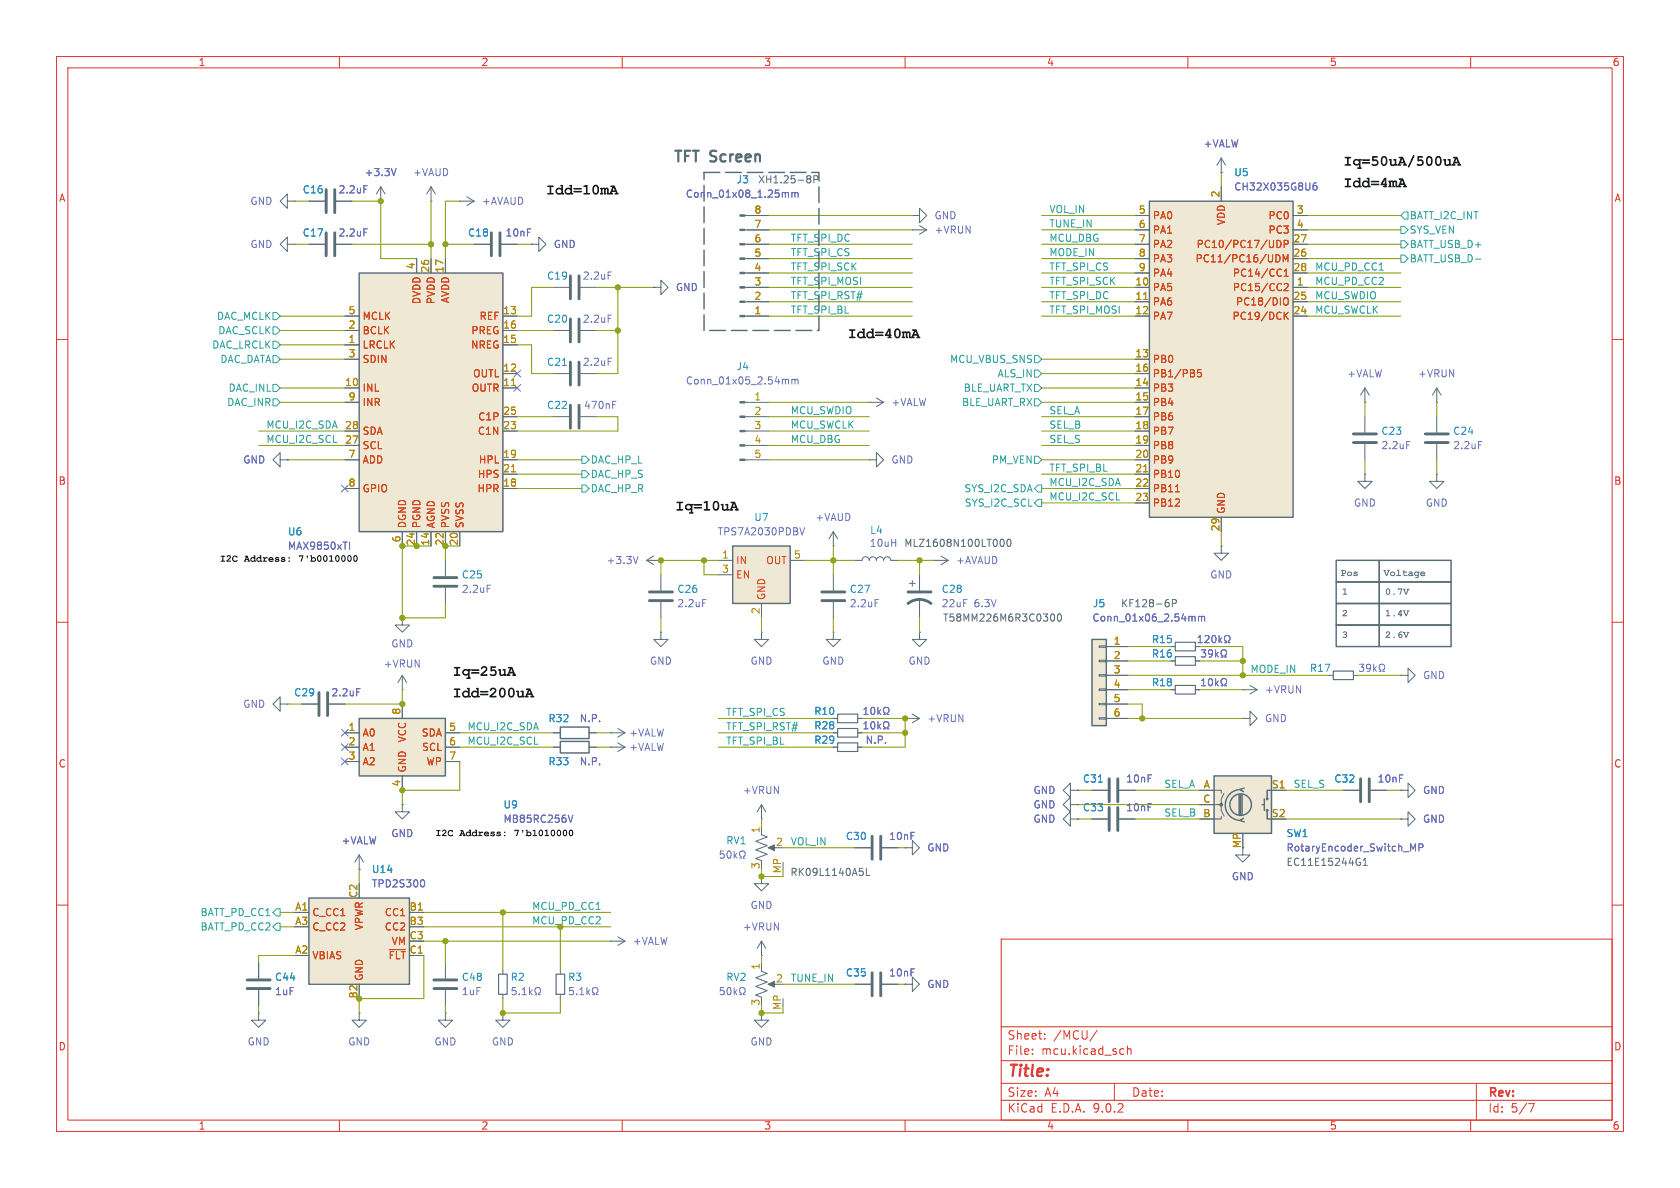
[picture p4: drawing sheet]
<svg xmlns="http://www.w3.org/2000/svg" width="297mm" height="210mm" viewBox="0 0 297 210" stroke-linecap="round" stroke-linejoin="round" font-family="sans-serif">
<defs><g id="words">
<text font-size="2.8" fill="#dc322f" x="178" y="190.9">Title:</text>
<g font-size="2.7" fill="#586e75">
<text x="118.8" y="29.2">TFT</text>
<text x="125.6" y="29.2">Screen</text>
</g>
<g font-size="2.7">
<text x="96.5" y="35.1">Idd=10mA</text>
<text x="237.5" y="33.8">Idd=4mA</text>
<text x="237.5" y="30">Iq=50uA/500uA</text>
<text x="149.9" y="60.5">Idd=40mA</text>
<text x="119.4" y="91">Iq=10uA</text>
<text x="80" y="120.2">Iq=25uA</text>
<text x="80" y="124">Idd=200uA</text>
</g>
<g font-size="2.1" fill="#dc322f">
<text x="178" y="184">Sheet:</text>
<text x="186.2" y="184">/MCU/</text>
<text x="178" y="186.7">File:</text>
<text x="184.1" y="186.7">mcu.kicad_sch</text>
<text x="178" y="196.9">KiCad</text>
<text x="178" y="194.1">Size:</text>
<text x="184.7" y="194.1">A4</text>
<text x="185.7" y="196.9">E.D.A.</text>
<text x="193.3" y="196.9">9.0.2</text>
<text x="200" y="194.1">Date:</text>
<text x="263" y="194.3">Rev:</text>
<text x="263" y="196.9">Id:</text>
<text x="267.1" y="196.9">5/7</text>
</g>
<g font-size="1.8" fill="#dc322f">
<text x="35" y="11.9">1</text>
<text x="85" y="11.9">2</text>
<text x="135" y="11.9">3</text>
<text x="185" y="11.9">4</text>
<text x="235" y="11.9">5</text>
<text x="285" y="11.9">6</text>
<text x="10.3" y="35.9">A</text>
<text x="285.3" y="35.9">A</text>
<text x="10.3" y="85.9">B</text>
<text x="285.3" y="85.9">B</text>
<text x="10.3" y="135.9">C</text>
<text x="285.3" y="135.9">C</text>
<text x="10.3" y="185.9">D</text>
<text x="285.3" y="185.9">D</text>
<text x="35" y="199.9">1</text>
<text x="85" y="199.9">2</text>
<text x="135" y="199.9">3</text>
<text x="185" y="199.9">4</text>
<text x="235" y="199.9">5</text>
<text x="285" y="199.9">6</text>
</g>
<g font-size="1.8" fill="#6c71c4">
<text x="212.7" y="26.3">+VALW</text>
<text x="59.8" y="34.4">2.2uF</text>
<text x="64.4" y="31.3">+3.3V</text>
<text x="72.9" y="31.3">+VAUD</text>
<text x="121.1" y="35.2">Conn_01x08_1.25mm</text>
<text x="218.1" y="33.9">CH32X035G8U6</text>
<text x="44.2" y="36.4">GND</text>
<text x="85.1" y="36.4">+AVAUD</text>
<text x="165.1" y="39">GND</text>
<text x="165.1" y="41.5">+VRUN</text>
<text x="44.2" y="44">GND</text>
<text x="59.8" y="42">2.2uF</text>
<text x="89.3" y="42">10nF</text>
<text x="97.8" y="44">GND</text>
<text x="102.9" y="49.6">2.2uF</text>
<text x="119.4" y="51.7">GND</text>
<text x="102.9" y="57.3">2.2uF</text>
<text x="102.9" y="64.9">2.2uF</text>
<text x="121.1" y="68.2">Conn_01x05_2.54mm</text>
<text x="157.5" y="72">+VALW</text>
<text x="238.1" y="66.9">+VALW</text>
<text x="250.6" y="66.9">+VRUN</text>
<text x="103.1" y="72.5">470nF</text>
<text x="42.9" y="82.1">GND</text>
<text x="157.5" y="82.1">GND</text>
<text x="244.1" y="79.6">2.2uF</text>
<text x="256.8" y="79.6">2.2uF</text>
<text x="239.3" y="89.8">GND</text>
<text x="252" y="89.8">GND</text>
<text x="126.8" y="94.8">TPS7A2030PDBV</text>
<text x="144" y="92.3">+VAUD</text>
<text x="50.8" y="97.4">MAX9850xTI</text>
<text x="107.1" y="99.9">+3.3V</text>
<text x="153.7" y="96.9">10uH</text>
<text x="168.9" y="99.9">+AVAUD</text>
<text x="81.5" y="105">2.2uF</text>
<text x="119.6" y="107.5">2.2uF</text>
<text x="150.1" y="107.5">2.2uF</text>
<text x="166.4" y="107.5">22uF</text>
<text x="172.2" y="107.5">6.3V</text>
<text x="213.9" y="102.5">GND</text>
<text x="193" y="110.1">Conn_01x06_2.54mm</text>
<text x="67.7" y="118.2">+VRUN</text>
<text x="69.1" y="114.7">GND</text>
<text x="114.8" y="117.7">GND</text>
<text x="132.6" y="117.7">GND</text>
<text x="145.3" y="117.7">GND</text>
<text x="160.5" y="117.7">GND</text>
<text x="42.9" y="125.3">GND</text>
<text x="58.5" y="123.3">2.2uF</text>
<text x="223.5" y="122.8">+VRUN</text>
<text x="251.5" y="120.2">GND</text>
<text x="102.4" y="127.9">N.P.</text>
<text x="111.1" y="130.4">+VALW</text>
<text x="152.9" y="131.7">N.P.</text>
<text x="163.8" y="127.9">+VRUN</text>
<text x="223.5" y="127.9">GND</text>
<text x="102.4" y="135.5">N.P.</text>
<text x="111.1" y="132.9">+VALW</text>
<text x="131.2" y="140.6">+VRUN</text>
<text x="182.6" y="143.1">GND</text>
<text x="182.6" y="140.6">GND</text>
<text x="199" y="138.5">10nF</text>
<text x="199" y="143.6">10nF</text>
<text x="243.4" y="138.5">10nF</text>
<text x="251.5" y="140.6">GND</text>
<text x="60.3" y="149.5">+VALW</text>
<text x="69.1" y="148.2">GND</text>
<text x="88.9" y="145.6">MB85RC256V</text>
<text x="157.1" y="148.7">10nF</text>
<text x="182.6" y="145.6">GND</text>
<text x="251.5" y="145.6">GND</text>
<text x="163.8" y="150.7">GND</text>
<text x="217.7" y="155.8">GND</text>
<text x="227.3" y="150.7">RotaryEncoder_Switch_MP</text>
<text x="65.7" y="157.1">TPD2S300</text>
<text x="132.6" y="160.9">GND</text>
<text x="111.8" y="167.2">+VALW</text>
<text x="131.2" y="164.7">+VRUN</text>
<text x="157.1" y="172.8">10nF</text>
<text x="48.5" y="176.1">1uF</text>
<text x="81.5" y="176.1">1uF</text>
<text x="163.8" y="174.9">GND</text>
<text x="43.7" y="185">GND</text>
<text x="61.5" y="185">GND</text>
<text x="76.7" y="185">GND</text>
<text x="86.9" y="185">GND</text>
<text x="132.6" y="185">GND</text>
</g>
<g font-size="1.8" fill="#268bd2">
<text x="53.4" y="34.4">C16</text>
<text x="130.1" y="32.6">J3</text>
<text x="218.1" y="31.3">U5</text>
<text x="53.4" y="42">C17</text>
<text x="82.6" y="42">C18</text>
<text x="96.6" y="49.6">C19</text>
<text x="96.6" y="57.3">C20</text>
<text x="96.6" y="64.9">C21</text>
<text x="130.1" y="65.6">J4</text>
<text x="96.6" y="72.5">C22</text>
<text x="244.1" y="77.1">C23</text>
<text x="256.8" y="77.1">C24</text>
<text x="50.8" y="94.8">U6</text>
<text x="133.2" y="92.3">U7</text>
<text x="153.7" y="94.6">L4</text>
<text x="81.5" y="102.5">C25</text>
<text x="119.6" y="105">C26</text>
<text x="150.1" y="105">C27</text>
<text x="166.4" y="105">C28</text>
<text x="193.1" y="107.5">J5</text>
<text x="203.5" y="113.9">R15</text>
<text x="203.5" y="116.4">R16</text>
<text x="231.5" y="119">R17</text>
<text x="51.9" y="123.3">C29</text>
<text x="203.5" y="121.5">R18</text>
<text x="96.9" y="127.9">R32</text>
<text x="143.8" y="129.1">R28</text>
<text x="143.8" y="131.7">R29</text>
<text x="143.8" y="126.6">R10</text>
<text x="96.9" y="135.5">R33</text>
<text x="88.9" y="143.1">U9</text>
<text x="191.3" y="138.5">C31</text>
<text x="191.3" y="143.6">C33</text>
<text x="235.8" y="138.5">C32</text>
<text x="128.3" y="149.5">RV1</text>
<text x="149.4" y="148.7">C30</text>
<text x="227.3" y="148.2">SW1</text>
<text x="65.7" y="154.5">U14</text>
<text x="48.5" y="173.6">C44</text>
<text x="81.5" y="173.6">C48</text>
<text x="90.2" y="173.6">R2</text>
<text x="100.3" y="173.6">R3</text>
<text x="128.3" y="173.6">RV2</text>
<text x="149.4" y="172.8">C35</text>
</g>
<g font-size="1.8" fill="#586e75">
<text x="133.9" y="32.6">XH1.25-8P</text>
<text x="159.8" y="96.9">MLZ1608N100LT000</text>
<text x="198.1" y="107.5">KF128-6P</text>
<text x="237" y="102.3">Pos</text>
<text x="237.2" y="105.6">1</text>
<text x="244.6" y="102.3">Voltage</text>
<text x="244.9" y="105.6">0.7V</text>
<text x="166.6" y="110.1">T58MM226M6R3C0300</text>
<text x="237.2" y="109.4">2</text>
<text x="237.2" y="113.2">3</text>
<text x="244.9" y="113.2">2.6V</text>
<text x="244.9" y="109.4">1.4V</text>
<text x="139.6" y="155">RK09L1140A5L</text>
<text x="227.3" y="153.3">EC11E15244G1</text>
</g>
<g font-size="1.8" fill="#b58900">
<text x="215.6" y="35" transform="rotate(-90 215.6 35)">2</text>
<text x="133.3" y="40.4">7</text>
<text x="133.3" y="37.8">8</text>
<text x="201.2" y="37.8">5</text>
<text x="201.2" y="40.4">6</text>
<text x="229.2" y="37.8">3</text>
<text x="229.2" y="40.4">4</text>
<text x="73.4" y="47.7" transform="rotate(-90 73.4 47.7)">4</text>
<text x="133.3" y="45.5">5</text>
<text x="133.3" y="42.9">6</text>
<text x="201.2" y="42.9">7</text>
<text x="201.2" y="45.5">8</text>
<text x="228.6" y="42.9">27</text>
<text x="228.6" y="45.5">26</text>
<text x="75.9" y="48.3" transform="rotate(-90 75.9 48.3)">26</text>
<text x="78.5" y="48.3" transform="rotate(-90 78.5 48.3)">17</text>
<text x="133.3" y="53.1">2</text>
<text x="133.3" y="50.5">3</text>
<text x="133.3" y="48">4</text>
<text x="200.6" y="50.5">10</text>
<text x="200.6" y="53.1">11</text>
<text x="201.2" y="48">9</text>
<text x="228.6" y="48">28</text>
<text x="228.6" y="53.1">25</text>
<text x="229.2" y="50.5">1</text>
<text x="61.5" y="55.6">5</text>
<text x="61.5" y="58.2">2</text>
<text x="88.9" y="55.6">13</text>
<text x="88.9" y="58.2">16</text>
<text x="133.3" y="55.6">1</text>
<text x="200.6" y="55.6">12</text>
<text x="228.6" y="55.6">24</text>
<text x="61.5" y="60.7">1</text>
<text x="61.5" y="63.2">3</text>
<text x="88.9" y="60.7">15</text>
<text x="88.9" y="65.8">12</text>
<text x="200.6" y="63.2">13</text>
<text x="200.6" y="65.8">16</text>
<text x="60.9" y="68.3">10</text>
<text x="61.5" y="70.9">9</text>
<text x="88.9" y="68.3">11</text>
<text x="133.3" y="70.9">1</text>
<text x="200.6" y="68.3">14</text>
<text x="200.6" y="70.9">15</text>
<text x="60.9" y="75.9">28</text>
<text x="88.9" y="73.4">25</text>
<text x="88.9" y="75.9">23</text>
<text x="133.3" y="73.4">2</text>
<text x="133.3" y="75.9">3</text>
<text x="200.6" y="73.4">17</text>
<text x="200.6" y="75.9">18</text>
<text x="60.9" y="78.5">27</text>
<text x="61.5" y="81">7</text>
<text x="88.9" y="81">19</text>
<text x="88.9" y="83.6">21</text>
<text x="133.3" y="78.5">4</text>
<text x="133.3" y="81">5</text>
<text x="200.6" y="78.5">19</text>
<text x="200.6" y="81">20</text>
<text x="200.6" y="83.6">21</text>
<text x="61.5" y="86.1">8</text>
<text x="88.9" y="86.1">18</text>
<text x="200.6" y="86.1">22</text>
<text x="200.6" y="88.6">23</text>
<text x="70.9" y="96" transform="rotate(-90 70.9 96)">6</text>
<text x="215.6" y="94" transform="rotate(-90 215.6 94)">29</text>
<text x="73.4" y="96.6" transform="rotate(-90 73.4 96.6)">24</text>
<text x="75.9" y="96.6" transform="rotate(-90 75.9 96.6)">14</text>
<text x="78.5" y="96.6" transform="rotate(-90 78.5 96.6)">22</text>
<text x="81" y="96.6" transform="rotate(-90 81 96.6)">20</text>
<text x="127.6" y="98.8">1</text>
<text x="127.6" y="101.3">3</text>
<text x="140.3" y="98.8">5</text>
<text x="134.4" y="108.7" transform="rotate(-90 134.4 108.7)">2</text>
<text x="196.8" y="114">1</text>
<text x="196.8" y="116.6">2</text>
<text x="196.8" y="119.1">3</text>
<text x="196.8" y="121.7">4</text>
<text x="196.8" y="124.2">5</text>
<text x="61.5" y="129.3">1</text>
<text x="61.5" y="131.8">2</text>
<text x="70.9" y="126.4" transform="rotate(-90 70.9 126.4)">8</text>
<text x="79.3" y="129.3">5</text>
<text x="79.3" y="131.8">6</text>
<text x="196.8" y="126.7">6</text>
<text x="61.5" y="134.4">3</text>
<text x="79.3" y="134.4">7</text>
<text x="70.9" y="139.1" transform="rotate(-90 70.9 139.1)">4</text>
<text x="212.6" y="142">C</text>
<text x="212.7" y="139.4">A</text>
<text x="224.7" y="139.4">S1</text>
<text x="134.4" y="147.4" transform="rotate(-90 134.4 147.4)">1</text>
<text x="137.1" y="149.6">2</text>
<text x="212.6" y="144.5">B</text>
<text x="224.7" y="144.5">S2</text>
<text x="134.4" y="153.7" transform="rotate(-90 134.4 153.7)">3</text>
<text x="219.5" y="150.1" transform="rotate(-90 219.5 150.1)">MP</text>
<text x="52.1" y="161">A1</text>
<text x="63.2" y="158.8" transform="rotate(-90 63.2 158.8)">C2</text>
<text x="72.3" y="161">B1</text>
<text x="52.1" y="163.6">A3</text>
<text x="72.3" y="163.6">B3</text>
<text x="72.3" y="166.1">C3</text>
<text x="52.1" y="168.7">A2</text>
<text x="72.3" y="168.7">C1</text>
<text x="134.4" y="171.5" transform="rotate(-90 134.4 171.5)">1</text>
<text x="137.1" y="173.7">2</text>
<text x="63.2" y="176.6" transform="rotate(-90 63.2 176.6)">B2</text>
<text x="134.4" y="177.9" transform="rotate(-90 134.4 177.9)">3</text>
</g>
<g font-size="1.8" fill="#2aa198">
<text x="185.4" y="40.3">TUNE_IN</text>
<text x="185.4" y="37.8">VOL_IN</text>
<text x="249.1" y="39">BATT_I2C_INT</text>
<text x="249.1" y="41.5">SYS_VEN</text>
<text x="139.7" y="47.9">TFT_SPI_SCK</text>
<text x="139.7" y="45.4">TFT_SPI_CS</text>
<text x="139.7" y="42.8">TFT_SPI_DC</text>
<text x="185.4" y="42.8">MCU_DBG</text>
<text x="185.4" y="47.9">TFT_SPI_CS</text>
<text x="185.4" y="45.4">MODE_IN</text>
<text x="232.4" y="47.9">MCU_PD_CC1</text>
<text x="249.1" y="44">BATT_USB_D+</text>
<text x="249.1" y="46.6">BATT_USB_D-</text>
<text x="139.7" y="53">TFT_SPI_RST#</text>
<text x="139.7" y="50.5">TFT_SPI_MOSI</text>
<text x="185.4" y="53">TFT_SPI_DC</text>
<text x="185.4" y="50.5">TFT_SPI_SCK</text>
<text x="232.4" y="50.5">MCU_PD_CC2</text>
<text x="232.4" y="53">MCU_SWDIO</text>
<text x="38.3" y="56.7">DAC_MCLK</text>
<text x="38.5" y="59.3">DAC_SCLK</text>
<text x="139.7" y="55.5">TFT_SPI_BL</text>
<text x="185.4" y="55.5">TFT_SPI_MOSI</text>
<text x="232.4" y="55.5">MCU_SWCLK</text>
<text x="37.4" y="61.8">DAC_LRCLK</text>
<text x="38.9" y="64.4">DAC_DATA</text>
<text x="167.9" y="64.4">MCU_VBUS_SNS</text>
<text x="40.1" y="72">DAC_INR</text>
<text x="40.3" y="69.4">DAC_INL</text>
<text x="170" y="72">BLE_UART_RX</text>
<text x="170.3" y="69.4">BLE_UART_TX</text>
<text x="176.3" y="66.9">ALS_IN</text>
<text x="47" y="75.9">MCU_I2C_SDA</text>
<text x="139.7" y="75.9">MCU_SWCLK</text>
<text x="139.7" y="73.3">MCU_SWDIO</text>
<text x="185.4" y="75.9">SEL_B</text>
<text x="185.4" y="73.3">SEL_A</text>
<text x="47" y="78.4">MCU_I2C_SCL</text>
<text x="104.3" y="82.1">DAC_HP_L</text>
<text x="139.7" y="78.4">MCU_DBG</text>
<text x="175.2" y="82.1">PM_VEN</text>
<text x="185.4" y="78.4">SEL_S</text>
<text x="185.4" y="83.5">TFT_SPI_BL</text>
<text x="104.3" y="87.2">DAC_HP_R</text>
<text x="104.3" y="84.7">DAC_HP_S</text>
<text x="170.4" y="87.2">SYS_I2C_SDA</text>
<text x="170.5" y="89.8">SYS_I2C_SCL</text>
<text x="185.4" y="88.6">MCU_I2C_SCL</text>
<text x="185.4" y="86">MCU_I2C_SDA</text>
<text x="221" y="119">MODE_IN</text>
<text x="82.5" y="131.7">MCU_I2C_SCL</text>
<text x="82.5" y="129.2">MCU_I2C_SDA</text>
<text x="128.3" y="129.2">TFT_SPI_RST#</text>
<text x="128.3" y="126.7">TFT_SPI_CS</text>
<text x="128.3" y="131.7">TFT_SPI_BL</text>
<text x="205.7" y="139.4">SEL_A</text>
<text x="228.6" y="139.4">SEL_S</text>
<text x="139.7" y="149.5">VOL_IN</text>
<text x="205.7" y="144.4">SEL_B</text>
<text x="94" y="160.9">MCU_PD_CC1</text>
<text x="35.3" y="164.7">BATT_PD_CC2</text>
<text x="35.3" y="162.2">BATT_PD_CC1</text>
<text x="139.7" y="173.6">TUNE_IN</text>
</g>
<g font-size="1.8" fill="#cb4b16">
<text x="203.7" y="39">PA0</text>
<text x="203.7" y="41.5">PA1</text>
<text x="216.8" y="39.9" transform="rotate(-90 216.8 39.9)">VDD</text>
<text x="224.1" y="39">PC0</text>
<text x="224.1" y="41.5">PC3</text>
<text x="203.7" y="44">PA2</text>
<text x="203.7" y="46.6">PA3</text>
<text x="211.3" y="46.6">PC11/PC16/UDM</text>
<text x="211.4" y="44">PC10/PC17/UDP</text>
<text x="74.5" y="53.9" transform="rotate(-90 74.5 53.9)">DVDD</text>
<text x="77.1" y="53.9" transform="rotate(-90 77.1 53.9)">PVDD</text>
<text x="79.6" y="53.7" transform="rotate(-90 79.6 53.7)">AVDD</text>
<text x="203.7" y="49.1">PA4</text>
<text x="203.7" y="51.7">PA5</text>
<text x="217.8" y="49.1">PC14/CC1</text>
<text x="217.8" y="51.7">PC15/CC2</text>
<text x="64" y="56.7">MCLK</text>
<text x="64" y="59.3">BCLK</text>
<text x="83.2" y="59.3">PREG</text>
<text x="84.7" y="56.7">REF</text>
<text x="203.7" y="54.2">PA6</text>
<text x="203.7" y="56.7">PA7</text>
<text x="217.8" y="56.7">PC19/DCK</text>
<text x="218.4" y="54.2">PC18/DIO</text>
<text x="64" y="61.8">LRCLK</text>
<text x="64" y="64.4">SDIN</text>
<text x="83.2" y="61.8">NREG</text>
<text x="203.7" y="64.4">PB0</text>
<text x="64" y="69.4">INL</text>
<text x="64" y="72">INR</text>
<text x="83.3" y="69.4">OUTR</text>
<text x="83.5" y="66.9">OUTL</text>
<text x="203.7" y="69.4">PB3</text>
<text x="203.7" y="72">PB4</text>
<text x="203.7" y="66.9">PB1/PB5</text>
<text x="64" y="77.1">SDA</text>
<text x="84.4" y="77.1">C1N</text>
<text x="84.4" y="74.5">C1P</text>
<text x="203.7" y="74.5">PB6</text>
<text x="203.7" y="77.1">PB7</text>
<text x="64" y="79.6">SCL</text>
<text x="64" y="82.1">ADD</text>
<text x="84.6" y="82.1">HPL</text>
<text x="203.7" y="79.6">PB8</text>
<text x="203.7" y="82.1">PB9</text>
<text x="64" y="87.2">GPIO</text>
<text x="84.3" y="87.2">HPR</text>
<text x="84.4" y="84.7">HPS</text>
<text x="203.7" y="84.7">PB10</text>
<text x="203.7" y="87.2">PB11</text>
<text x="203.7" y="89.8">PB12</text>
<text x="72" y="93.5" transform="rotate(-90 72 93.5)">DGND</text>
<text x="74.5" y="93.5" transform="rotate(-90 74.5 93.5)">PGND</text>
<text x="77.1" y="93.5" transform="rotate(-90 77.1 93.5)">AGND</text>
<text x="79.6" y="93.5" transform="rotate(-90 79.6 93.5)">PVSS</text>
<text x="82.1" y="93.5" transform="rotate(-90 82.1 93.5)">SVSS</text>
<text x="216.8" y="90.9" transform="rotate(-90 216.8 90.9)">GND</text>
<text x="130" y="99.9">IN</text>
<text x="135.4" y="99.9">OUT</text>
<text x="130" y="102.5">EN</text>
<text x="135.5" y="106.2" transform="rotate(-90 135.5 106.2)">GND</text>
<text x="64" y="130.4">A0</text>
<text x="72" y="131.3" transform="rotate(-90 72 131.3)">VCC</text>
<text x="74.5" y="130.4">SDA</text>
<text x="64" y="132.9">A1</text>
<text x="64" y="135.5">A2</text>
<text x="72" y="136.7" transform="rotate(-90 72 136.7)">GND</text>
<text x="74.5" y="132.9">SCL</text>
<text x="75.3" y="135.5">WP</text>
<text x="55.1" y="162.2">C_CC1</text>
<text x="55.1" y="164.7">C_CC2</text>
<text x="64.4" y="164.5" transform="rotate(-90 64.4 164.5)">VPWR</text>
<text x="67.9" y="162.2">CC1</text>
<text x="67.9" y="164.7">CC2</text>
<text x="69.1" y="167.2">VM</text>
<text x="55.1" y="169.8">VBIAS</text>
<text x="64.4" y="173.5" transform="rotate(-90 64.4 173.5)">GND</text>
<text x="68.6" y="169.8">~{FLT}</text>
</g>
<g font-size="1.8">
<text x="38.9" y="99.8">I2C</text>
<text x="43.1" y="99.8">Address:</text>
<text x="52.7" y="99.8">7'b0010000</text>
<text x="77" y="148.3">I2C</text>
<text x="81.2" y="148.3">Address:</text>
<text x="90.8" y="148.3">7'b1010000</text>
</g>
<g font-size="1.8" fill="#859900">
<text x="138.2" y="154.5" transform="rotate(-90 138.2 154.5)">MP</text>
<text x="94" y="163.5">MCU_PD_CC2</text>
<text x="138.2" y="178.6" transform="rotate(-90 138.2 178.6)">MP</text>
</g>
</g></defs>
<g fill="none" stroke="#dc322f" stroke-width=".18">
<path d="M10 10h277v190h-277zM12 12h273v186h-273zM60 10v2M110 10v2M160 10v2M210 10v2M260 10v2M10 60h2M285 60h2M10 110h2M285 110h2M10 160h2"/>
<path d="M177 166h108v32h-108zM285 160h2M60 198v2M110 198v2M160 198v2M177 194.5h108M177 191.5h108M177 187.5h108M177 181.5h108M182.5 186.3v.1M182.5 185.5v.1M184.7 183.6v.1"/>
<path d="M184.7 182.8v.1M194 182.1l-1.3 2M197 191.5v3M198.2 185.4l.5 .1M198.7 186.3l-.5 .1M199.3 185.5l.2-.1 .4 .1 .1 .9M199.3 184.9v1.5M210 198v2M260 198v2M261 191.5v6.5M270.2 195.1h1l-.6 1.5"/>
</g>
<path d="M50.8 43.2v-1.3l-1.3 1.3 1.3 1.3v-1.3h1.3M52.1 43.2h.1M234.9 119.4h.8M239.3 119.4h.7M49.5 124.5v-1.3l-1.2 1.3 1.2 1.2v-1.2h1.3M50.8 124.5h.1M53.3 124.5h2.8M58.2 124.5h2.8M71.1 142.2v1.3h1.3l-1.3 1.3-1.3-1.3h1.3M71.1 142.2h.1" fill="none" stroke="#586e75" stroke-width=".18"/>
<path d="M235.7 118.6h3.6v1.5h-3.6z" fill="none" stroke="#586e75" stroke-width=".2"/>
<path d="M240.3 117.4h.8l-.4 .5 .3 .1v.6l-.2 .1-.5-.1M242.3 118l-.2 .2h-.3l-.2-.2 .1-.5 .4-.1 .1 .1a.84 .84 0 0 1-.3 1.2h-.2M242.8 117.4v1.3M243 118.2l.3 .5M243.3 117.8l-.5 .5M243.8 118.7h.3v-.3a.54 .54 0 0 1-.3-.7 .54 .54 0 0 1 .8-.2 .58 .58 0 0 1-.1 .9v.3h.3M63.1 121.7h.6" fill="none" stroke="#6c71c4" stroke-width=".18"/>
<path d="M56.4 122.4v4.1M57.9 122.4v4.1" fill="none" stroke="#586e75" stroke-width=".51"/>
<path d="M63.5 127h15.2v10.2h-15.2z" fill="#eee8d5"/>
<path d="M63.5 127h15.2v10.2h-15.2z" fill="none" stroke="#586e75" stroke-width=".25"/>
<g fill="none" stroke="#586e75" stroke-width=".18">
<path d="M81.3 35.6h.1M81.3 35.6h2.5M82.5 34.8l1.3 .8M83.8 35.6l-1.3 .7M83.8 43.2h2.8M88.6 43.2h2.8M49.5 81.3v-1.3l-1.2 1.3 1.2 1.3v-1.3h1.3M50.8 81.3h.1M61 129.5h2.5M61 132.1h2.5M61 134.6h2.5M71.1 124.5v2.5"/>
<path d="M71.1 137.2v2.5M78.7 129.5h2.6M78.7 132.1h2.6M78.7 134.6h2.6"/>
</g>
<path d="M100.4 144.1l.5 1.3 .4-1.3" fill="none" stroke="#6c71c4" stroke-width=".18"/>
<path d="M86.9 41.1v4.1M88.4 41.1v4.1" fill="none" stroke="#586e75" stroke-width=".51"/>
<path d="M63.5 48.3h25.4v45.7h-25.4z" fill="#eee8d5"/>
<path d="M63.5 48.3h25.4v45.7h-25.4z" fill="none" stroke="#586e75" stroke-width=".25"/>
<g fill="none" stroke="#586e75" stroke-width=".18">
<path d="M50.8 35.6v-1.3l-1.3 1.3 1.3 1.2v-1.2h1.3M52.1 35.6h.1M54.6 35.6h2.8M59.4 35.6h2.8M67.3 35.6h.1M67.3 33l-.8 1.3M67.3 33l.8 1.3M67.3 33v2.6M76.2 35.6h.1M76.2 33v2.6M76.2 33l-.8 1.3M76.2 33l.8 1.3"/>
<path d="M54.6 43.2h2.8M59.4 43.2h2.8M61 55.9h2.5M61 58.4h2.5M73.7 45.7v2.6M76.2 45.7v2.6M78.7 45.7v2.6M88.9 55.9h2.5M88.9 58.4h2.5M61 61h2.5M61 63.5h2.5M61 68.6h2.5"/>
<path d="M61 71.1h2.5M61 76.2h2.5M61 78.7h2.5M88.9 61h2.5M88.9 68.6h2.5M88.9 76.2h2.5M88.9 66h2.5M88.9 73.7h2.5M61 81.3h2.5M61 86.4h2.5M71.1 94v2.5M73.7 94v2.5"/>
<path d="M76.2 94v2.5M78.7 94v2.5M78.7 99.1v2.8M81.3 94v2.5M88.9 81.3h2.5M88.9 86.4h2.5M88.9 83.8h2.5M78.7 103.9v2.8M247.6 119.4h1.3v-1.3l1.3 1.3-1.3 1.3v-1.3M247.6 119.4h.1M63.5 153.7h.1M63.5 151.1l-.8 1.3"/>
<path d="M63.5 151.1l.8 1.3M63.5 151.1v2.6M45.7 179.1v1.2h1.3l-1.3 1.3-1.3-1.3h1.3M45.7 179.1h.1M45.7 170.2v2.8M45.7 175v2.8"/>
</g>
<path d="M90.4 68.2h.7M90.4 83.4h.7" fill="none" stroke="#b58900" stroke-width=".18"/>
<path d="M64.3 32.8h.6M70 29.8l-.4 1.3M64.3 40.5h.6M61.8 95.8v1.3M86.1 103.4h.6" fill="none" stroke="#6c71c4" stroke-width=".18"/>
<path d="M57.7 33.5v4.1M59.2 33.5v4.1M57.7 41.1v4.1M59.2 41.1v4.1M76.7 102.1h4.1M76.7 103.6h4.1M43.7 173.2h4.1M43.7 174.8h4.1" fill="none" stroke="#586e75" stroke-width=".51"/>
<path d="M54.6 158.8h17.8v15.2h-17.8z" fill="#eee8d5"/>
<path d="M54.6 158.8h17.8v15.2h-17.8z" fill="none" stroke="#586e75" stroke-width=".25"/>
<g fill="none" stroke="#586e75" stroke-width=".18">
<path d="M215.9 30.5h.1M215.9 27.9l-.8 1.3M215.9 27.9l.8 1.3M215.9 27.9v2.6M97.8 58.4h2.8M102.6 58.4h2.8M97.8 73.7h2.8M97.8 66h2.8M102.6 73.7h2.8M102.6 66h2.8M241.3 73.7v2.8M241.3 78.5v2.8"/>
<path d="M165.1 99.1h.1M165.1 99.1h2.5M166.4 98.3l1.2 .8M167.6 99.1l-1.2 .7M241.3 83.8v1.3h1.3l-1.3 1.3-1.3-1.3h1.3M241.3 83.8h.1M254 83.8v1.3h1.3l-1.3 1.3-1.3-1.3h1.3M254 83.8h.1M160.8 103.1h1M161.3 102.6v1M162.6 111.8v1.2h1.2l-1.2 1.3-1.3-1.3h1.3M162.6 111.8h.1"/>
<path d="M162.6 101.6v2.8M162.6 105.9v3.3M52.1 161.3h2.5M72.4 161.3h2.5M72.4 168.9h2.5M78.7 179.1v1.2h1.3l-1.3 1.3-1.2-1.3h1.2M78.7 179.1h.1M78.7 170.2v2.8M78.7 175v2.8M88.9 179.1v1.2h1.3l-1.3 1.3-1.3-1.3h1.3M88.9 179.1h.1M88.9 171.5v.7"/>
<path d="M88.9 175.8v.7M99.1 171.5v.7M99.1 175.8v.7M151.1 174h2.8M156 174h2.7"/>
</g>
<path d="M68.8 167.9h2.9" fill="none" stroke="#cb4b16" stroke-width=".18"/>
<g fill="none" stroke="#6c71c4" stroke-width=".18">
<path d="M107.5 55.7h.6M107.5 63.3h.6M108.3 71.5h.4M108.3 70.9h.6M248.7 78h.6M74.8 155.5a.79 .79 0 0 1 0 1.3M91.2 174.6h-.6l-.1 .6 .2-.1h.4l.1 .2v.4l-.2 .1-.5-.1M91.8 175.7v.1M92.3 175.8h.8M92.3 174.9l.4-.3v1.2M93.6 174.6v1.2M93.7 175.4l.4 .4"/>
<path d="M94.1 175l-.5 .5M94.6 175.8h.3v-.2a.54 .54 0 0 1-.3-.7 .54 .54 0 0 1 .8-.3 .58 .58 0 0 1-.2 1v.2h.3M101.3 174.6h-.6v.6l.2-.1h.4l.1 .2-.1 .4-.1 .1-.5-.1M102 175.7v.1M102.5 175.8h.7M102.5 174.9l.4-.3v1.2M103.8 174.6v1.2M103.9 175.4l.4 .4M104.3 175l-.5 .5M104.7 175.8h.3v-.2a.54 .54 0 0 1-.2-.7 .54 .54 0 0 1 .7-.3 .58 .58 0 0 1-.1 1v.2h.3"/>
</g>
<path d="M88.1 172.2h1.6v3.6h-1.6zM98.3 172.2h1.5v3.6h-1.5z" fill="none" stroke="#586e75" stroke-width=".2"/>
<g fill="none" stroke="#586e75" stroke-width=".51">
<path d="M100.8 56.4v4.1M102.4 56.4v4.1M100.8 64v4.1M100.8 71.6v4.1M102.4 64v4.1M102.4 71.6v4.1M239.3 76.7h4M239.3 78.2h4M160.5 106.7a3.3 3.3 0 0 1 4.1 0M160.5 104.6h4.1M76.7 173.2h4.1M76.7 174.8h4.1"/>
<path d="M154.2 172v4M155.7 172v4"/>
</g>
<path d="M99.4 64.6h.8" fill="none" stroke="#268bd2" stroke-width=".18"/>
<path d="M203.2 35.6h25.4v55.8h-25.4z" fill="#eee8d5"/>
<path d="M203.2 35.6h25.4v55.8h-25.4z" fill="none" stroke="#586e75" stroke-width=".25"/>
<g fill="none" stroke="#586e75" stroke-width=".18">
<path d="M200.7 38.1h2.5M215.9 33v2.6M228.6 38.1h2.5M200.7 40.6h2.5M200.7 43.2h2.5M200.7 45.7h2.5M200.7 48.3h2.5M200.7 50.8h2.5M200.7 53.3h2.5M200.7 55.9h2.5M228.6 40.6h2.5M228.6 43.2h2.5"/>
<path d="M228.6 45.7h2.5M228.6 48.3h2.5M228.6 50.8h2.5M228.6 53.3h2.5M228.6 55.9h2.5M200.7 63.5h2.5M200.7 68.6h2.5M200.7 71.1h2.5M200.7 73.7h2.5M200.7 76.2h2.5M200.7 78.7h2.5M200.7 66h2.5"/>
<path d="M241.3 71.1h.1M241.3 68.6l-.8 1.3M241.3 68.6l.8 1.3M241.3 68.6v2.5M200.7 81.3h2.5M200.7 83.8h2.5M200.7 86.4h2.5M200.7 88.9h2.5M215.9 96.5v1.3h1.3l-1.3 1.3-1.3-1.3h1.3M215.9 96.5h.1M215.9 91.4v2.6"/>
</g>
<path d="M202.2 52.9h.7M202.2 83.4h.7" fill="none" stroke="#b58900" stroke-width=".18"/>
<path d="M225.6 45a.64 .64 0 0 1 .7 .7 .64 .64 0 0 1-.7 .6M225.8 42.5a.64 .64 0 0 1 .7 .6 .64 .64 0 0 1-.7 .7zM226.8 46.3v-1.3l.5 .9 .4-.9v1.3M227 52.8l.2-.2a.43 .43 0 0 1 .5 .5v.4a.43 .43 0 0 1-.3 .4 .43 .43 0 0 1-.4-.2M227 43.2l.6-.1 .1-.2v-.3l-.7-.1v1.3M227 50.2l.5-.1 .2 .4-.7 .9h.7M227 48.8h.7M227 47.9l.4-.3v1.2M227.2 55.7l.5 .8M227.7 55.2l-.7 .7M212.3 65.3h-.6v.7l.2-.2 .4 .1 .1 .2-.1 .4-.1 .1-.5-.1M207.8 86.9h.7" fill="none" stroke="#cb4b16" stroke-width=".18"/>
<path d="M232.7 32.3l-.3 .1a.86 .86 0 0 0 0 1.2l.4-.1v-.4l-.2-.3-.4 .1-.1 .2" fill="none" stroke="#6c71c4" stroke-width=".18"/>
<path d="M193 113h2.6v15.3h-2.6z" fill="#eee8d5"/>
<path d="M193 113h2.6v15.3h-2.6z" fill="none" stroke="#586e75" stroke-width=".25"/>
<g fill="none" stroke="#586e75" stroke-width=".18">
<path d="M254 71.1h.1M254 68.6v2.5M254 73.7v2.8M254 78.5v2.8M254 68.6l-.8 1.3M254 68.6l.8 1.3M194.3 114.2h1.3v.2h-1.3zM194.3 116.7h1.3v.3h-1.3zM194.3 119.3h1.3v.2h-1.3zM195.6 114.3h3.8M195.6 116.8h3.8M195.6 119.4h3.8"/>
<path d="M194.3 121.8h1.3v.2h-1.3zM194.3 124.3h1.3v.3h-1.3zM194.3 126.9h1.3v.2h-1.3zM195.6 121.9h3.8M195.6 124.5h3.8M195.6 127h3.8M219.7 121.9h.1M219.7 127h1.3v-1.3l1.2 1.3-1.2 1.3v-1.3M219.7 127h.1M219.7 121.9h2.5M221 121.2l1.2 .7M222.2 121.9l-1.2 .8"/>
<path d="M237.5 139.7h2.8M242.3 139.7h2.8M247.6 144.8h1.3v-1.3l1.3 1.3-1.3 1.3v-1.3M247.6 144.8h.1M63.5 179.1v1.2h1.3l-1.3 1.3-1.3-1.3h1.3M63.5 179.1h.1M160 174h1.3v-1.3l1.3 1.3-1.3 1.3v-1.3M160 174h.1"/>
</g>
<path d="M261.4 78h.6M210.9 109l.4 .1v.7M211.9 109.1l.3-.1 .2 .1M211.9 109v.8M212.4 109.1l.2-.1h.3l.1 .8M212.4 109.1v.7" fill="none" stroke="#6c71c4" stroke-width=".18"/>
<path d="M252 76.7h4M252 78.2h4M240.5 137.7v4M242.1 137.7v4" fill="none" stroke="#586e75" stroke-width=".51"/>
<path d="M214.6 137.2h10.2v10.1h-10.2z" fill="#eee8d5"/>
<g fill="none" stroke="#586e75" stroke-width=".25">
<path d="M99.1 131.1h5v2h-5zM99.1 128.5h5v2.1h-5zM214.6 137.2h10.2v10.1h-10.2zM219.3 139.6a2.73 2.73 0 0 0-2.7 2.7 2.73 2.73 0 0 0 2.7 2.7M220 139.3l-.8 .3 .6 .4M224.8 139.7h-.8v1.5M219.1 140.5v3.5M219.3 140.5v3.5M219.6 140.5v3.5M219.8 144.7l-.6 .3 .8 .3M223.1 142.2h.4M223.5 141.2v2.1"/>
<path d="M224 143.3v1.5h.8"/>
<circle cx="219.3" cy="142.2" r="1.9"/>
<circle cx="224" cy="141.2" r=".13"/>
<circle cx="224" cy="143.3" r=".13"/>
</g>
<g fill="none" stroke="#586e75" stroke-width=".18">
<path d="M153.7 71.1h.1M153.7 71.1h2.5M154.9 70.4l1.3 .7M156.2 71.1l-1.3 .8M153.7 81.3h1.2v1.3l1.3-1.3-1.3-1.3v1.3M153.7 81.3h.1M71.1 109.2v1.3h1.3l-1.3 1.3-1.3-1.3h1.3M71.1 109.2h.1M71.1 119.4l-.7 1.3M71.1 119.4l.8 1.3M71.1 119.4v2.5M116.8 101.6v2.8"/>
<path d="M116.8 106.4v2.8M134.6 111.8v1.2h1.3l-1.3 1.3-1.3-1.3h1.3M134.6 111.8h.1M147.3 111.8v1.2h1.3l-1.3 1.3-1.3-1.3h1.3M147.3 111.8h.1M207 116.8h.8M207 114.3h.8M211.3 116.8h.8M211.3 114.3h.8M71.1 121.9h.1M97.8 129.5h1.3M97.8 132.1h1.3"/>
<path d="M104.1 129.5h1.3M104.1 132.1h1.3M107.9 132.1h.1M107.9 129.5h.1M107.9 129.5h2.6M107.9 132.1h2.6M109.2 131.3l1.3 .8M109.2 128.8l1.3 .7M110.5 132.1l-1.3 .7M110.5 129.5l-1.3 .8M147.3 129.5h.8M147.3 132.1h.8"/>
<path d="M147.3 127h.8M151.6 129.5h.8M151.6 132.1h.8M151.6 127h.8M207 121.9h.8M211.3 121.9h.8M212.1 139.7h3.8v.5M224.8 139.7h2.5M247.6 139.7h1.3v-1.3l1.3 1.3-1.3 1.3v-1.3M247.6 139.7h.1M151.1 149.9h2.8M156 149.9h2.7"/>
<path d="M160 149.9h1.3v-1.3l1.3 1.3-1.3 1.2v-1.2M160 149.9h.1M212.1 142.2h3.8v1.1l.5 1M215.9 144.3v.5h-3.8M216.4 140.2l-.5 1v1h-.5M219.7 149.9v1.2h1.3l-1.3 1.3-1.3-1.3h1.3"/>
</g>
<circle cx="215.9" cy="142.2" r=".25" fill="#586e75" stroke="#586e75" stroke-width=".18"/>
<g fill="none" stroke="#6c71c4" stroke-width=".18">
<path d="M124.2 106h.6M211.8 113.6h.7M211.8 112.7l.4-.4v1.3M212.4 114.9h.7l-.4 .5 .4 .1v.5l-.2 .1-.5-.1M213 112.5l.5-.2 .3 .4-.8 .9h.8M214.4 115.4l-.3 .3h-.2l-.3-.3 .2-.5h.3l.2 .1a.84 .84 0 0 1-.3 1.1h-.2M214.4 112.5l.1-.2a.68 .68 0 0 1 .5 .7 .68 .68 0 0 1-.5 .6l-.1-.1-.2-.4zM214.9 114.9v1.2M214.9 120v1.2M215 115.7l.4 .4M215.4 115.3l-.5 .5M215.5 112.3v1.3"/>
<path d="M215.6 113.1l.4 .5M215.9 116.1h.3v-.2a.54 .54 0 0 1-.3-.7 .54 .54 0 0 1 .8-.3 .58 .58 0 0 1-.2 1v.2h.3M216 112.8l-.5 .4M216.5 113.6h.3v-.2a.54 .54 0 0 1-.3-.8 .54 .54 0 0 1 .8-.2 .58 .58 0 0 1-.2 1v.2h.3M152.7 128.8h.8M152.7 125.4l.4-.4v1.3M152.7 127.9l.4-.3v1.2M152.7 126.3h.8M154.1 127.7l.1-.1a.68 .68 0 0 1 .5 .6 .68 .68 0 0 1-.5 .6l-.1-.1-.2-.3zM154.1 125.2l.1-.2a.68 .68 0 0 1 .5 .7 .68 .68 0 0 1-.5 .6l-.1-.1-.2-.4zM155.2 125v1.3M155.2 127.6v1.2"/>
<path d="M155.3 128.4l.4 .4M155.3 125.8l.4 .5M155.7 128l-.5 .5M155.7 125.5l-.5 .4M156.2 128.8h.3v-.2a.54 .54 0 0 1-.3-.7 .54 .54 0 0 1 .8-.3 .58 .58 0 0 1-.2 1v.2h.3M156.2 126.3h.3v-.2a.54 .54 0 0 1-.3-.8 .54 .54 0 0 1 .8-.2 .58 .58 0 0 1-.2 1v.2h.3M212.4 121.2h.7M212.4 120.3l.4-.3v1.2M213.8 120.1l.1-.1a.68 .68 0 0 1 .5 .6 .68 .68 0 0 1-.5 .6l-.1-.1-.2-.4zM215 120.7l.4 .5M215.4 120.4l-.5 .5M215.9 121.2h.3v-.2a.54 .54 0 0 1-.3-.8 .54 .54 0 0 1 .8-.2 .58 .58 0 0 1-.2 1v.2h.3"/>
<path d="M249.4 149.2l.4 .9 .4-.9v1.2M250.8 149.8h.6l.2-.2-.1-.3-.7-.1v1.2"/>
</g>
<path d="M114.8 104.6h4.1M114.8 106.2h4.1M154.2 147.8v4.1M155.7 147.8v4.1" fill="none" stroke="#586e75" stroke-width=".51"/>
<path d="M207.8 116.1h3.5v1.5h-3.5zM207.8 113.5h3.5v1.6h-3.5zM148.1 128.8h3.5v1.5h-3.5zM148.1 131.3h3.5v1.5h-3.5zM148.1 126.2h3.5v1.6h-3.5zM207.8 121.2h3.5v1.5h-3.5z" fill="none" stroke="#586e75" stroke-width=".2"/>
<path d="M129.5 96.5h10.2v10.2h-10.2z" fill="#eee8d5"/>
<path d="M129.5 96.5h10.2v10.2h-10.2z" fill="none" stroke="#586e75" stroke-width=".25"/>
<g fill="none" stroke="#586e75" stroke-width=".18">
<path d="M131.7 38.1h4.2M161.3 38.1h1.3v-1.3l1.2 1.3-1.2 1.3v-1.3M161.3 38.1h.1M162.6 39.9l1.2 .7M94 43.2h1.2v-1.3l1.3 1.3-1.3 1.3v-1.3M94 43.2h.1M97.8 50.8h2.8M102.6 50.8h2.8M115.6 50.8h1.2v-1.3l1.3 1.3-1.3 1.3v-1.3M115.6 50.8h.1M131.7 55.9h4.2M131.7 53.3h4.2"/>
<path d="M131.7 50.8h4.2M131.7 48.3h4.2M131.7 45.7h4.2M131.7 43.2h4.2M131.7 40.6h4.2M161.3 40.6h.1M161.3 40.6h2.5M163.8 40.6l-1.2 .8M131.7 71.1h4.2M131.7 73.7h4.2M131.7 76.2h4.2M131.7 78.7h4.2"/>
<path d="M114.3 99.1h2.5M114.3 99.1l1.3 .7M115.6 98.3l-1.3 .8M116.8 99.1h.1M127 99.1h2.5M131.7 81.3h4.2M139.7 99.1h2.5M147.3 96.5h.1M147.3 94l-.7 1.3M147.3 94l.8 1.3M147.3 94v2.5M151.1 99.1h1.3a.64 .64 0 0 1 .6-.7 .64 .64 0 0 1 .7 .7 .64 .64 0 0 1 .6-.7 .64 .64 0 0 1 .6 .7 .64 .64 0 0 1 .7-.7 .64 .64 0 0 1 .6 .7 .64 .64 0 0 1 .6-.7 .64 .64 0 0 1 .7 .7h1.2"/>
<path d="M116.8 111.8v1.2h1.3l-1.3 1.3-1.2-1.3h1.2M116.8 111.8h.1M127 101.6h2.5M134.6 106.7v2.5M147.3 101.6v2.8M147.3 106.4v2.8M160 127h.1M160 127h2.6M161.3 126.2l1.3 .8M162.6 127l-1.3 .8M189.2 139.7v-1.3l-1.2 1.3 1.2 1.3v-1.3h1.3M190.5 139.7h.1"/>
<path d="M193 139.7h2.8M197.9 139.7h2.8M134.6 144.8h.1M134.6 147.6l1 .4-2 .7 2 .8-2 .7 2 .8-2 .8 1 .3v.3M134.6 154.9v1.3h1.3l-1.3 1.3-1.3-1.3h1.3M134.6 154.9h.1M134.6 142.2v2.6M134.6 146.1v1.2M134.6 142.2l-.7 1.3M134.6 142.2l.8 1.3M136.1 149.9h1.1M153.2 153.5v1.3h.6"/>
<path d="M189.2 144.8v-1.3l-1.2 1.3 1.2 1.3v-1.3h1.3M189.2 142.2v-1.2l-1.2 1.2 1.2 1.3v-1.3h1.3M190.5 144.8h.1M190.5 142.2h.1M193 144.8h2.8M197.9 144.8h2.8M107.9 166.4h.1M107.9 166.4h2.6M109.2 165.6l1.3 .8M110.5 166.4l-1.3 .7M134.6 179.1v1.2h1.3l-1.3 1.3-1.3-1.3h1.3M134.6 179.1h.1"/>
<path d="M134.6 168.9h.1M134.6 171.7l1 .4-2 .7 2 .8-2 .8 2 .7-2 .8 1 .4v.2M134.6 166.4v2.5M134.6 170.2v1.3M134.6 166.4l-.7 1.2M134.6 166.4l.8 1.2M136.1 174h1.1"/>
</g>
<g fill="none" stroke="#6c71c4" stroke-width=".18">
<path d="M139 34l.4 .2v.7M140 34.1l.4-.1 .1 .2M140 34v.9M140.5 34.2l.2-.2 .3 .1 .1 .8M140.5 34.2v.7M107.5 48.1h.6M90.8 65.4l1.2 1.2M90.8 68l1.2 1.2M92 65.4l-1.2 1.2M92 68l-1.2 1.2M139 67l.4 .2v.7M140 67v.9"/>
<path d="M140 67.2l.4-.2 .1 .2M140.5 67.2v.7M140.5 67.2l.2-.2 .3 .1 .1 .8M60.4 85.8l1.2 1.2M61.6 85.8l-1.2 1.2M112.8 98.4l-.4 1.2M141.4 93.3l.4 1.3 .4-1.3M154.7 106h.6M60.4 134l1.2 1.2M60.4 128.9l1.2 1.2M60.4 131.5l1.2 1.2M61.6 134l-1.2 1.2"/>
<path d="M61.6 128.9l-1.2 1.2M61.6 131.5l-1.2 1.2M128 150.4h-.6l-.1 .6 .2-.1 .4 .1 .1 .2v.4l-.2 .1-.5-.1M128.6 150.6l.2-.2a.68 .68 0 0 1 .5 .7 .68 .68 0 0 1-.5 .6l-.2-.1-.1-.4zM129.8 150.4v1.3M129.9 151.2l.4 .5M130.3 150.9l-.5 .4M130.8 151.7h.3v-.2a.54 .54 0 0 1-.3-.8 .54 .54 0 0 1 .7-.2 .58 .58 0 0 1-.1 1v.2h.3M128 174.6h-.6l-.1 .6 .2-.1h.4l.1 .2v.4l-.2 .1-.5-.1M128.6 174.7l.2-.1a.68 .68 0 0 1 .5 .6 .68 .68 0 0 1-.5 .6l-.2-.1-.1-.3zM129.8 174.6v1.2M129.9 175.4l.4 .4"/>
<path d="M130.3 175l-.5 .5M130.8 175.8h.3v-.2a.54 .54 0 0 1-.3-.7 .54 .54 0 0 1 .7-.3 .58 .58 0 0 1-.1 1v.2h.3"/>
</g>
<g fill="#586e75" stroke="#586e75" stroke-width=".18">
<path d="M135.8 174l1.1-.5v1z"/>
<path d="M130.8 55.8h.9v.2h-.9z"/>
<path d="M130.8 53.2h.9v.3h-.9z"/>
<path d="M130.8 50.7h.9v.2h-.9z"/>
<path d="M130.8 48.1h.9v.3h-.9z"/>
<path d="M130.8 45.6h.9v.2h-.9z"/>
<path d="M130.8 43.1h.9v.2h-.9z"/>
<path d="M130.8 40.5h.9v.3h-.9z"/>
<path d="M130.8 38h.9v.2h-.9z"/>
<path d="M130.8 71h.9v.2h-.9z"/>
<path d="M130.8 73.5h.9v.3h-.9z"/>
<path d="M130.8 76.1h.9v.2h-.9z"/>
<path d="M130.8 78.6h.9v.3h-.9z"/>
<path d="M130.8 81.2h.9v.2h-.9z"/>
<path d="M135.8 149.9l1.1-.5v1z"/>
</g>
<path d="M100.8 48.8v4M102.4 48.8v4M145.3 104.6h4.1M145.3 106.2h4.1M196.1 137.7v4M197.6 137.7v4M196.1 142.7v4.1M197.6 142.7v4.1" fill="none" stroke="#586e75" stroke-width=".51"/>
<path d="M194.2 138.2h.7" fill="none" stroke="#268bd2" stroke-width=".18"/>
<g fill="none" stroke="#2aa198" stroke-width=".18">
<path d="M248.3 37.5h.6v1.2h-.6l-.7-.6zM48.3 55.2h.6l.6 .7-.6 .6h-.6zM48.3 57.8h.6l.6 .6-.6 .7h-.6zM247.6 42.5h.7l.6 .7-.6 .6h-.7zM247.6 40h.7l.6 .6-.6 .7h-.7zM247.6 45.1h.7l.6 .6-.6 .7h-.7zM260.8 45.8h1M48.3 60.3h.6l.6 .7-.6 .6h-.6zM48.3 62.9h.6l.6 .6-.6 .6h-.6zM48.3 70.5h.6l.6 .6-.6 .7h-.6zM48.3 67.9h.6l.6 .7-.6 .6h-.6zM182.9 70.5h.6l.6 .6-.6 .7h-.6z"/>
<path d="M182.9 65.4h.6l.6 .6-.6 .7h-.6zM182.9 67.9h.6l.6 .7-.6 .6h-.6zM182.9 62.9h.6l.6 .6-.6 .6h-.6zM102.9 80.6h.6l.6 .7-.6 .6h-.6zM102.9 85.7h.6l.6 .7-.6 .6h-.6zM102.9 83.2h.6l.6 .6-.6 .7h-.6zM182.9 80.6h.6l.6 .7-.6 .6h-.6zM183.5 85.7h.6v1.3h-.6l-.6-.6zM183.5 88.3h.6v1.2h-.6l-.6-.6zM48.9 163.2h.6v1.3h-.6l-.6-.7zM48.9 160.7h.6v1.2h-.6l-.6-.6z"/>
</g>
<g fill="none" stroke="#859900" stroke-width=".18">
<path d="M52.1 35.6h2.5M62.2 35.6h5.1v10.1h6.4M76.2 35.6v10.1M81.3 35.6h-2.6v10.1M135.9 38.1h25.4M184.1 38.1h16.6M215.9 30.5v2.5M231.1 38.1h16.5M49.5 55.9h11.5M49.5 58.4h11.5M52.1 43.2h2.5M62.2 43.2h14"/>
<path d="M78.7 43.2h5.1M91.4 58.4h6.4M91.4 43.2h2.6M97.8 50.8h-3.8v5.1h-2.6M105.4 58.4h3.8M105.4 50.8h10.2M109.2 50.8v15.2h-3.8M135.9 53.3h25.4M135.9 55.9h25.4M135.9 45.7h25.4M135.9 43.2h25.4M135.9 40.6h25.4"/>
<path d="M135.9 50.8h25.4M135.9 48.3h25.4M184.1 53.3h16.6M184.1 55.9h16.6M184.1 45.7h16.6M184.1 43.2h16.6M184.1 40.6h16.6M184.1 50.8h16.6M184.1 48.3h16.6M231.1 53.3h16.5M231.1 55.9h16.5M231.1 45.7h16.5"/>
<path d="M231.1 43.2h16.5M231.1 40.6h16.5M231.1 50.8h16.5M231.1 48.3h16.5M45.7 78.7h15.3M45.7 76.2h15.3M49.5 71.1h11.5M49.5 61h11.5M49.5 68.6h11.5M49.5 63.5h11.5M91.4 73.7h6.4M91.4 61h2.6v5h3.8"/>
<path d="M105.4 73.7h3.8v2.5h-17.8M135.9 73.7h17.8M135.9 71.1h17.8M135.9 78.7h17.8M135.9 76.2h17.8M184.1 73.7h16.6M184.1 71.1h16.6M184.1 68.6h16.6M184.1 63.5h16.6M184.1 78.7h16.6M184.1 66h16.6M184.1 76.2h16.6"/>
<path d="M241.3 71.1v2.6M254 71.1v2.6M50.8 81.3h10.2M76.2 96.5h-5.1v12.7h7.6v-2.5M81.3 96.5h-2.6v2.6M91.4 81.3h11.5M91.4 86.4h11.5M91.4 83.8h11.5M124.5 99.1v2.5h2.5M127 99.1h-10.2v2.5M135.9 81.3h17.8M142.2 99.1h8.9"/>
<path d="M147.3 96.5v5.1M158.7 99.1h6.4M162.6 99.1v2.5M184.1 81.3h16.6M184.1 86.4h16.6M184.1 83.8h16.6M184.1 88.9h16.6M215.9 94v2.5M241.3 81.3v2.5M254 81.3v2.5M116.8 109.2v2.6M134.6 109.2v2.6"/>
<path d="M147.3 109.2v2.6M162.6 109.2v2.6M199.4 116.8h7.6M199.4 114.3h7.6M199.4 119.4h35.5M212.1 116.8h7.6M212.1 114.3h7.6v5.1M240 119.4h7.6M50.8 124.5h2.5M71.1 121.9v2.6h-10.1M81.3 134.6v5.1h-10.2v2.5M81.3 132.1h16.5"/>
<path d="M81.3 129.5h16.5M105.4 132.1h2.5M105.4 129.5h2.5M127 132.1h20.3M127 129.5h20.3M127 127h20.3M152.4 127h7.6v5.1h-7.6M152.4 129.5h7.6M190.5 139.7h2.5M199.4 127h20.3M199.4 124.5h2.5v2.5M199.4 121.9h7.6"/>
<path d="M200.7 139.7h11.4M212.1 121.9h7.6M227.3 139.7h10.2M245.1 139.7h2.5M63.5 153.7v2.5M134.6 144.8v1.3M134.6 153.7v1.2h3.8M138.4 149.9h12.7M158.7 149.9h1.3M190.5 144.8h2.5M190.5 142.2h21.6M200.7 144.8h11.4"/>
<path d="M227.3 144.8h20.3M45.7 177.8v1.3M49.5 163.8h2.6M49.5 161.3h2.6M52.1 168.9h-6.4v1.3M74.9 168.9v7.6h-11.4v2.6M74.9 163.8h33M74.9 161.3h33M74.9 166.4h33M78.7 166.4v3.8M78.7 177.8v1.3M88.9 176.5v2.6h10.2v-2.6"/>
<path d="M88.9 161.3v10.2M99.1 163.8v7.7M134.6 168.9v1.3M134.6 177.8v1.3h3.8M138.4 174h12.7M158.7 174h1.3"/>
</g>
<path d="M248 104.1h.5l-.2 .2 .3 .6 .2-.6-.1-.2h.5l-.5 1h-.2z" fill="#586e75"/>
<path d="M143.1 31.1l.2 .2-.2 .3 .2 .2v.3l-.2 .2M143.9 31.7h.6l.1-.2v-.3l-.7-.1v1.2M177 95.4l.1-.1a.68 .68 0 0 1 .4 .7 .68 .68 0 0 1-.4 .6l-.1-.1M178.2 95.4l.1-.1a.68 .68 0 0 1 .4 .7 .68 .68 0 0 1-.4 .6 .84 .84 0 0 1-.1-1.2zM186 108.5a.68 .68 0 0 1 .5 .7 .68 .68 0 0 1-.5 .6M187 108.7l.2-.2a.68 .68 0 0 1 .5 .7 .68 .68 0 0 1-.5 .6l-.2-.1-.1-.4zM240.3 152.4h.2l-.1 .5M241 153h.7M241 152.1l.3-.4v1.3" fill="none" stroke="#586e75" stroke-width=".18"/>
<g fill="#586e75">
<path d="M251.2 101.1l.3-.1 .3 .1 .2 .4h-.8l.3 .2 .4-.1a.45 .45 0 0 1-.4 .3 .45 .45 0 0 1-.4-.4v-.2h.7l-.3-.1-.4 .1z"/>
<path d="M248 111.7l.5 .1-.2 .1 .3 .6 .2-.6-.1-.2 .5 .1-.5 1h-.2z"/>
</g>
<g fill="#000">
<path d="M256.9 27.8l.7-.1 .7 1.6h-.6v-.2l.2-.1-.1-.1h-.6l-.1 .1 .2 .1-.1 .2h-.5l-.1-.2 .2-.1 .2-.4h.7l-.2-.5-.2 .5h-.3l.2-.6h-.3zM62.6 98.2l.2-.1a.63 .63 0 0 1 .5 .5 .63 .63 0 0 1-.3 .7l-.4-.1-.1-.6h.1v.2a.23 .23 0 0 0 .2 .3 .23 .23 0 0 0 .3-.3v-.2a.23 .23 0 0 0-.3-.3 .23 .23 0 0 0-.2 .3h-.1zM100.7 146.8l.2-.1a.63 .63 0 0 1 .5 .5 .63 .63 0 0 1-.3 .6l-.4-.1-.1-.6h.1v.2a.23 .23 0 0 0 .2 .4 .25 .25 0 0 0 .3-.4v-.2a.23 .23 0 0 0-.3-.3 .23 .23 0 0 0-.2 .3h-.1z"/>
<circle cx="51.1" cy="98.6" r=".13"/>
<circle cx="51.1" cy="99.2" r=".13"/>
<circle cx="89.2" cy="147.1" r=".13"/>
<circle cx="89.2" cy="147.7" r=".13"/>
</g>
<path d="M206.3 106h.3M206.5 106.5l.2 .2v.3l-.2 .3M207.3 106.7l.6-.1 .1-.2-.1-.3-.6-.1v1.3" fill="none" stroke="#586e75" stroke-width=".18"/>
<path d="M248 107.9h.5l-.2 .2 .3 .6 .2-.6-.1-.2h.5l-.5 1h-.2z" fill="#586e75"/>
<path d="M93 121.7h.7l.7 1.5h-.6v-.2h.2l-.1-.2h-.6l-.1 .2 .2 .1v.2l-.6-.1v-.1l.1-.1 .2-.4h.7l-.2-.5-.2 .5h-.3l.2-.6-.3-.1z" fill="#000"/>
<path d="M124.5 30.5h20.3v27.9h-20.3z" fill="none" stroke="#586e75" stroke-width=".25" stroke-dasharray="2.8 1"/>
<path d="M236.2 99.1h7.6v3.8h-7.6zM243.8 99.1h12.7v3.8h-12.7zM236.2 106.7h7.6v3.8h-7.6zM236.2 110.5h7.6v3.8h-7.6zM236.2 102.9h7.6v3.8h-7.6zM243.8 106.7h12.7v3.8h-12.7zM243.8 110.5h12.7v3.8h-12.7zM243.8 102.9h12.7v3.8h-12.7z" fill="none" stroke="#586e75" stroke-width=".25"/>
<g fill="none" stroke="#6c71c4" stroke-width=".18">
<path d="M64.3 32.8h.6M70 29.8l-.4 1.3M139 34l.4 .2v.7M140 34.1l.4-.1 .1 .2M140 34v.9M140.5 34.2l.2-.2 .3 .1 .1 .8M140.5 34.2v.7M232.7 32.3l-.3 .1a.86 .86 0 0 0 0 1.2l.4-.1v-.4l-.2-.3-.4 .1-.1 .2M64.3 40.5h.6M61.8 95.8v1.3M210.9 109l.4 .1v.7M211.8 113.6h.7"/>
<path d="M211.8 112.7l.4-.4v1.3M211.9 109.1l.3-.1 .2 .1M211.9 109v.8M212.4 114.9h.7l-.4 .5 .4 .1v.5l-.2 .1-.5-.1M212.4 109.1l.2-.1h.3l.1 .8M212.4 109.1v.7M213 112.5l.5-.2 .3 .4-.8 .9h.8M214.4 115.4l-.3 .3h-.2l-.3-.3 .2-.5h.3l.2 .1a.84 .84 0 0 1-.3 1.1h-.2M214.4 112.5l.1-.2a.68 .68 0 0 1 .5 .7 .68 .68 0 0 1-.5 .6l-.1-.1-.2-.4zM214.9 114.9v1.2M214.9 120v1.2M215 115.7l.4 .4"/>
<path d="M215.4 115.3l-.5 .5M215.5 112.3v1.3M215.6 113.1l.4 .5M215.9 116.1h.3v-.2a.54 .54 0 0 1-.3-.7 .54 .54 0 0 1 .8-.3 .58 .58 0 0 1-.2 1v.2h.3M216 112.8l-.5 .4M216.5 113.6h.3v-.2a.54 .54 0 0 1-.3-.8 .54 .54 0 0 1 .8-.2 .58 .58 0 0 1-.2 1v.2h.3M63.1 121.7h.6M152.7 126.3h.8M152.7 125.4l.4-.4v1.3M152.7 127.9l.4-.3v1.2M152.7 128.8h.8M154.1 125.2l.1-.2a.68 .68 0 0 1 .5 .7 .68 .68 0 0 1-.5 .6l-.1-.1-.2-.4z"/>
<path d="M154.1 127.7l.1-.1a.68 .68 0 0 1 .5 .6 .68 .68 0 0 1-.5 .6l-.1-.1-.2-.3zM155.2 125v1.3M155.2 127.6v1.2M155.3 125.8l.4 .5M155.3 128.4l.4 .4M155.7 125.5l-.5 .4M155.7 128l-.5 .5M156.2 126.3h.3v-.2a.54 .54 0 0 1-.3-.8 .54 .54 0 0 1 .8-.2 .58 .58 0 0 1-.2 1v.2h.3M156.2 128.8h.3v-.2a.54 .54 0 0 1-.3-.7 .54 .54 0 0 1 .8-.3 .58 .58 0 0 1-.2 1v.2h.3M212.4 121.2h.7M212.4 120.3l.4-.3v1.2M213.8 120.1l.1-.1a.68 .68 0 0 1 .5 .6 .68 .68 0 0 1-.5 .6l-.1-.1-.2-.4z"/>
<path d="M215 120.7l.4 .5M215.4 120.4l-.5 .5M215.9 121.2h.3v-.2a.54 .54 0 0 1-.3-.8 .54 .54 0 0 1 .8-.2 .58 .58 0 0 1-.2 1v.2h.3M74.8 155.5a.79 .79 0 0 1 0 1.3M100.4 144.1l.5 1.3 .4-1.3M249.4 149.2l.4 .9 .4-.9v1.2M250.8 149.8h.6l.2-.2-.1-.3-.7-.1v1.2"/>
</g>
<g fill="none" stroke="#586e75" stroke-width=".18">
<path d="M54.6 35.6h2.8M59.4 35.6h2.8M67.3 35.6h.1M132.1 38.1h3.8M200.7 38.1h2.5M215.9 30.5h.1M215.9 33v2.6M228.6 38.1h2.5M54.6 43.2h2.8M59.4 43.2h2.8M61 55.9h2.5M61 58.4h2.5"/>
<path d="M73.7 45.7v2.6M76.2 45.7v2.6M78.7 45.7v2.6M83.8 43.2h2.8M88.6 43.2h2.8M88.9 55.9h2.5M88.9 58.4h2.5M94 43.2h.1M115.6 50.8h.1M132.1 40.6h3.8M132.1 43.2h3.8M132.1 45.7h3.8"/>
<path d="M132.1 48.3h3.8M132.1 50.8h3.8M132.1 53.3h3.8M132.1 55.9h3.8M200.7 40.6h2.5M200.7 43.2h2.5M200.7 45.7h2.5M200.7 48.3h2.5M200.7 50.8h2.5M200.7 53.3h2.5M200.7 55.9h2.5M228.6 40.6h2.5"/>
<path d="M228.6 43.2h2.5M228.6 45.7h2.5M228.6 48.3h2.5M228.6 50.8h2.5M228.6 53.3h2.5M228.6 55.9h2.5M61 63.5h2.5M61 68.6h2.5M61 71.1h2.5M61 76.2h2.5M61 78.7h2.5M61 61h2.5"/>
<path d="M88.9 68.6h2.5M88.9 73.7h2.5M88.9 76.2h2.5M88.9 66h2.5M88.9 61h2.5M200.7 63.5h2.5M200.7 68.6h2.5M200.7 71.1h2.5M200.7 73.7h2.5M200.7 76.2h2.5M200.7 78.7h2.5M200.7 66h2.5"/>
<path d="M50.8 81.3h.1M61 81.3h2.5M61 86.4h2.5M71.1 94v2.5M73.7 94v2.5M76.2 94v2.5M78.7 94v2.5M81.3 94v2.5M88.9 81.3h2.5M88.9 83.8h2.5M88.9 86.4h2.5M200.7 81.3h2.5"/>
<path d="M200.7 83.8h2.5M200.7 86.4h2.5M200.7 88.9h2.5M215.9 91.4v2.6M195.6 114.3h3.8M195.6 116.8h3.8M195.6 119.4h3.8M207 114.3h.8M207 116.8h.8M211.3 114.3h.8M211.3 116.8h.8M53.3 124.5h2.8"/>
<path d="M58.2 124.5h2.8M61 132.1h2.5M61 129.5h2.5M61 134.6h2.5M71.1 124.5v2.5M71.1 137.2v2.5M78.7 132.1h2.6M78.7 129.5h2.6M78.7 134.6h2.6M97.8 132.1h1.3M97.8 129.5h1.3M104.1 132.1h1.3"/>
<path d="M104.1 129.5h1.3M147.3 127h.8M147.3 132.1h.8M147.3 129.5h.8M151.6 127h.8M151.6 132.1h.8M151.6 129.5h.8M190.5 139.7h.1M193 139.7h2.8M195.6 127h3.8M195.6 121.9h3.8M195.6 124.5h3.8"/>
<path d="M197.9 139.7h2.8M207 121.9h.8M211.3 121.9h.8M212.1 139.7h2.5M224.8 139.7h2.5M237.5 139.7h2.8M242.3 139.7h2.8M247.6 139.7h.1M63.5 153.7h.1M71.1 142.2h.1M151.1 149.9h2.8M156 149.9h2.7"/>
<path d="M160 149.9h.1M190.5 144.8h.1M190.5 142.2h.1M193 144.8h2.8M197.9 144.8h2.8M212.1 144.8h2.5M212.1 142.2h2.5M247.6 144.8h.1M45.7 170.2v2.8M45.7 175v2.8M52.1 161.3h2.5M72.4 161.3h2.5"/>
<path d="M72.4 168.9h2.5M151.1 174h2.8M156 174h2.7M160 174h.1"/>
</g>
<path d="M194.2 138.2h.7" fill="none" stroke="#268bd2" stroke-width=".18"/>
<path d="M202.2 52.9h.7M90.4 68.2h.7M90.4 83.4h.7M202.2 83.4h.7" fill="none" stroke="#b58900" stroke-width=".18"/>
<g fill="none" stroke="#cb4b16" stroke-width=".18">
<path d="M225.6 45a.64 .64 0 0 1 .7 .7 .64 .64 0 0 1-.7 .6M225.8 42.5a.64 .64 0 0 1 .7 .6 .64 .64 0 0 1-.7 .7zM226.8 46.3v-1.3l.5 .9 .4-.9v1.3M227 52.8l.2-.2a.43 .43 0 0 1 .5 .5v.4a.43 .43 0 0 1-.3 .4 .43 .43 0 0 1-.4-.2M227 43.2l.6-.1 .1-.2v-.3l-.7-.1v1.3M227 50.2l.5-.1 .2 .4-.7 .9h.7M227 48.8h.7M227 47.9l.4-.3v1.2M227.2 55.7l.5 .8M227.7 55.2l-.7 .7M212.3 65.3h-.6v.7l.2-.2 .4 .1 .1 .2-.1 .4-.1 .1-.5-.1M207.8 86.9h.7"/>
<path d="M68.8 167.9h2.9"/>
</g>
<g fill="#859900" stroke="#859900" stroke-width=".18">
<circle cx="147.3" cy="99.1" r=".46"/>
<circle cx="162.6" cy="99.1" r=".46"/>
<circle cx="201.9" cy="127" r=".46"/>
<circle cx="160" cy="127" r=".46"/>
<circle cx="116.8" cy="99.1" r=".46"/>
<circle cx="124.5" cy="99.1" r=".46"/>
<circle cx="219.7" cy="116.8" r=".46"/>
<circle cx="219.7" cy="119.4" r=".46"/>
<circle cx="160" cy="129.5" r=".46"/>
<circle cx="134.6" cy="154.9" r=".46"/>
<circle cx="134.6" cy="179.1" r=".46"/>
<circle cx="88.9" cy="179.1" r=".46"/>
<circle cx="71.1" cy="109.2" r=".46"/>
<circle cx="71.1" cy="124.5" r=".46"/>
<circle cx="78.7" cy="96.5" r=".46"/>
<circle cx="71.1" cy="139.7" r=".46"/>
<circle cx="78.7" cy="43.2" r=".46"/>
<circle cx="73.7" cy="96.5" r=".46"/>
<circle cx="71.1" cy="96.5" r=".46"/>
<circle cx="67.3" cy="35.6" r=".46"/>
<circle cx="76.2" cy="43.2" r=".46"/>
<circle cx="78.7" cy="166.4" r=".46"/>
<circle cx="63.5" cy="176.5" r=".46"/>
<circle cx="88.9" cy="161.3" r=".46"/>
<circle cx="109.2" cy="58.4" r=".46"/>
<circle cx="109.2" cy="50.8" r=".46"/>
</g>
<use href="#words"/>
</svg>
